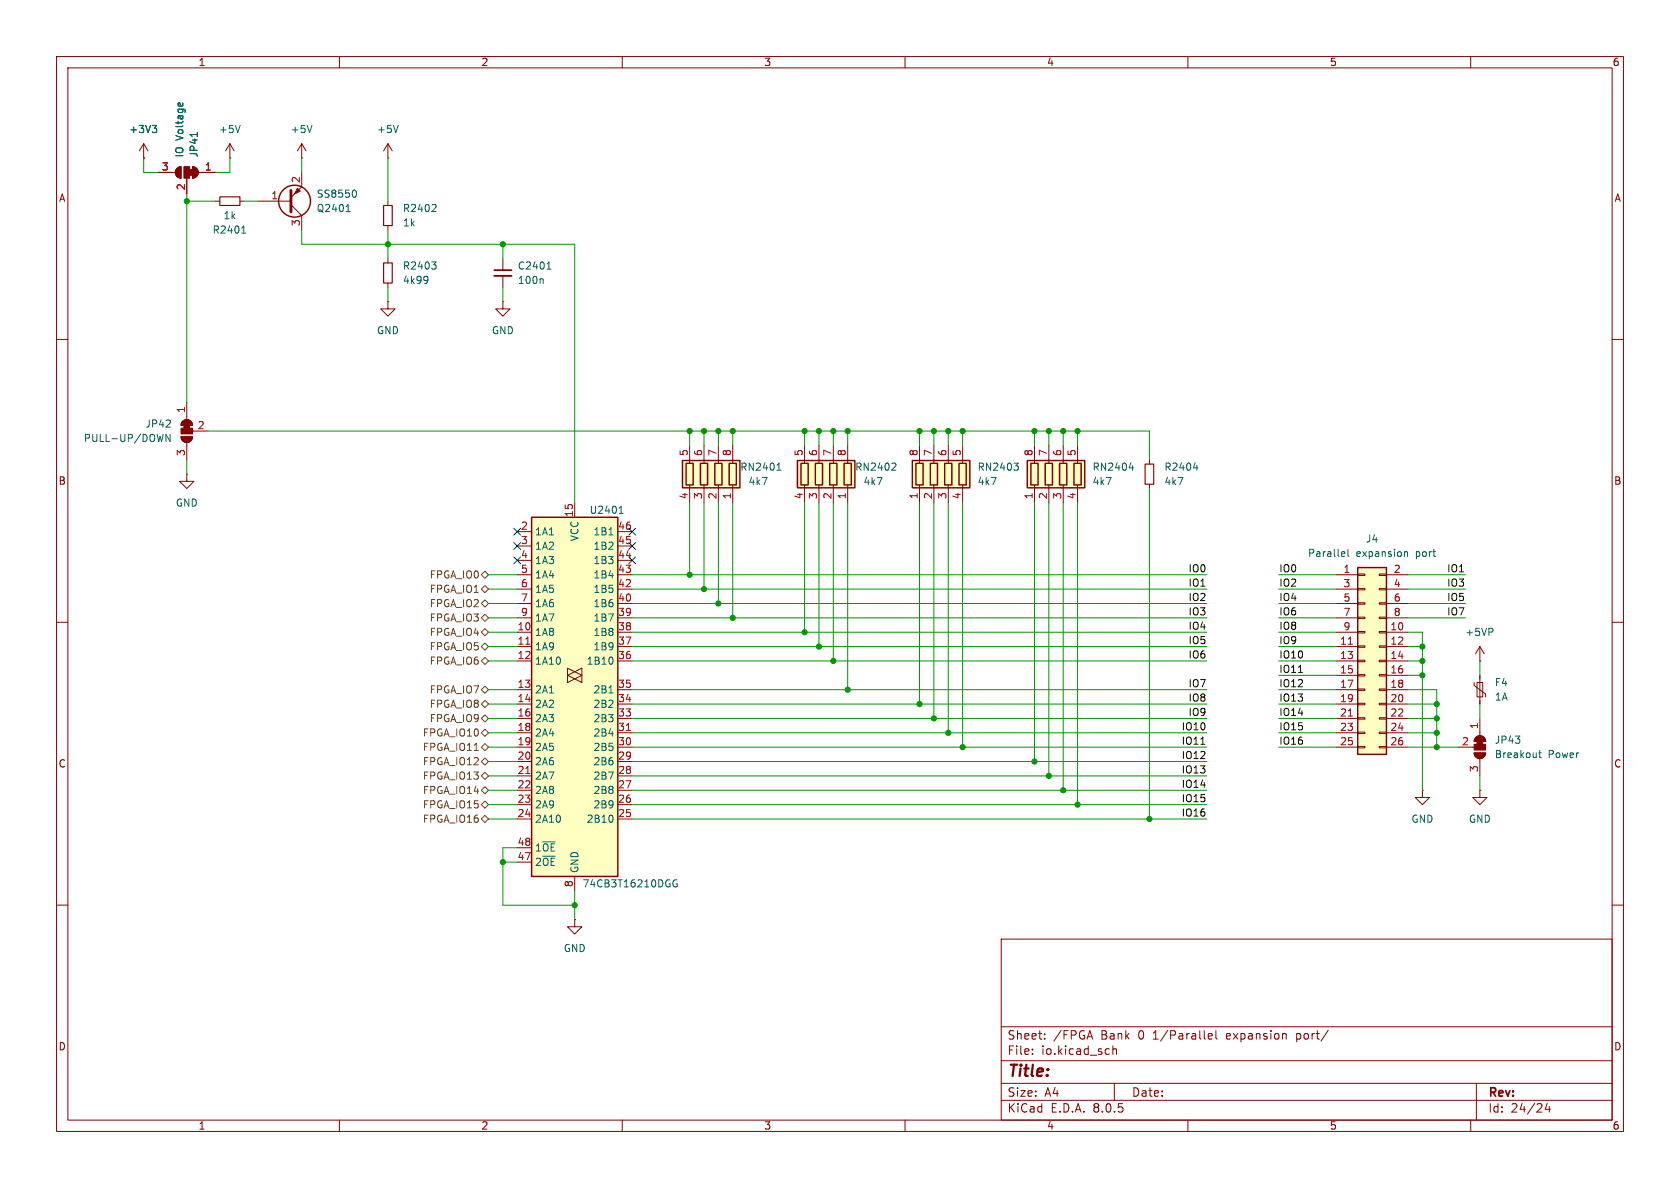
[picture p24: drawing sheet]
<svg xmlns="http://www.w3.org/2000/svg" width="297mm" height="210mm" viewBox="0 0 297 210" stroke-linecap="round" stroke-linejoin="round" font-family="sans-serif">
<defs><g id="words">
<text font-size="2.8" fill="#840000" x="178" y="190.9">Title:</text>
<g font-size="2.1" fill="#840000">
<text x="178" y="184">Sheet:</text>
<text x="186.2" y="184">/FPGA</text>
<text x="194.7" y="184">Bank</text>
<text x="201.4" y="184">0</text>
<text x="204.1" y="184">1/Parallel</text>
<text x="217.2" y="184">expansion</text>
<text x="229.7" y="184">port/</text>
<text x="178" y="186.7">File:</text>
<text x="184.1" y="186.7">io.kicad_sch</text>
<text x="178" y="196.9">KiCad</text>
<text x="178" y="194.1">Size:</text>
<text x="184.7" y="194.1">A4</text>
<text x="185.7" y="196.9">E.D.A.</text>
<text x="193.3" y="196.9">8.0.5</text>
<text x="200" y="194.1">Date:</text>
<text x="263" y="194.3">Rev:</text>
<text x="263" y="196.9">Id:</text>
<text x="267.1" y="196.9">24/24</text>
</g>
<g font-size="1.8" fill="#840000">
<text x="35" y="11.9">1</text>
<text x="85" y="11.9">2</text>
<text x="135" y="11.9">3</text>
<text x="185" y="11.9">4</text>
<text x="235" y="11.9">5</text>
<text x="285" y="11.9">6</text>
<text x="10.3" y="35.9">A</text>
<text x="285.3" y="35.9">A</text>
<text x="10.3" y="85.9">B</text>
<text x="285.3" y="85.9">B</text>
<text x="10.3" y="135.9">C</text>
<text x="285.3" y="135.9">C</text>
<text x="10.3" y="185.9">D</text>
<text x="285.3" y="185.9">D</text>
<text x="35" y="199.9">1</text>
<text x="85" y="199.9">2</text>
<text x="135" y="199.9">3</text>
<text x="185" y="199.9">4</text>
<text x="235" y="199.9">5</text>
<text x="285" y="199.9">6</text>
</g>
<g font-size="1.8" fill="#006464">
<text x="22.8" y="23.7">+3V3</text>
<text x="38.6" y="23.7">+5V</text>
<text x="51.3" y="23.7">+5V</text>
<text x="66.5" y="23.7">+5V</text>
<text x="32.6" y="27.9" transform="rotate(-90 32.6 27.9)">IO</text>
<text x="32.6" y="24.8" transform="rotate(-90 32.6 24.8)">Voltage</text>
<text x="35.2" y="27.9" transform="rotate(-90 35.2 27.9)">JP41</text>
<text x="55.9" y="35.2">SS8550</text>
<text x="37.5" y="41.5">R2401</text>
<text x="39.4" y="39">1k</text>
<text x="55.9" y="37.7">Q2401</text>
<text x="71.1" y="37.7">R2402</text>
<text x="71.1" y="40.2">1k</text>
<text x="71.1" y="47.9">R2403</text>
<text x="91.4" y="47.9">C2401</text>
<text x="71.1" y="50.4">4k99</text>
<text x="91.4" y="50.4">100n</text>
<text x="66.5" y="59.3">GND</text>
<text x="86.9" y="59.3">GND</text>
<text x="25.6" y="75.8">JP42</text>
<text x="14.7" y="78.3">PULL-UP/DOWN</text>
<text x="130.8" y="83.4">RN2401</text>
<text x="151.1" y="83.4">RN2402</text>
<text x="172.7" y="83.4">RN2403</text>
<text x="193" y="83.4">RN2404</text>
<text x="205.7" y="83.4">R2404</text>
<text x="31" y="89.8">GND</text>
<text x="132.2" y="86">4k7</text>
<text x="152.6" y="86">4k7</text>
<text x="172.7" y="86">4k7</text>
<text x="193" y="86">4k7</text>
<text x="205.7" y="86">4k7</text>
<text x="94.5" y="94.8">1A1</text>
<text x="102.5" y="95.8" transform="rotate(-90 102.5 95.8)">VCC</text>
<text x="104.1" y="91">U2401</text>
<text x="104.8" y="94.8">1B1</text>
<text x="94.5" y="97.4">1A2</text>
<text x="94.5" y="99.9">1A3</text>
<text x="104.8" y="99.9">1B3</text>
<text x="104.8" y="97.4">1B2</text>
<text x="231.1" y="98.7">Parallel</text>
<text x="239.7" y="98.7">expansion</text>
<text x="241.4" y="96.1">J4</text>
<text x="250.4" y="98.7">port</text>
<text x="94.5" y="102.5">1A4</text>
<text x="94.5" y="105">1A5</text>
<text x="94.5" y="107.5">1A6</text>
<text x="104.8" y="107.5">1B6</text>
<text x="104.8" y="105">1B5</text>
<text x="104.8" y="102.5">1B4</text>
<text x="94.5" y="112.6">1A8</text>
<text x="94.5" y="110.1">1A7</text>
<text x="104.8" y="112.6">1B8</text>
<text x="104.8" y="110.1">1B7</text>
<text x="258.9" y="112.6">+5VP</text>
<text x="94.5" y="115.2">1A9</text>
<text x="94.5" y="117.7">1A10</text>
<text x="103.6" y="117.7">1B10</text>
<text x="104.8" y="115.2">1B9</text>
<text x="94.5" y="122.8">2A1</text>
<text x="94.5" y="125.3">2A2</text>
<text x="104.8" y="125.3">2B2</text>
<text x="104.8" y="122.8">2B1</text>
<text x="264.2" y="121.5">F4</text>
<text x="264.2" y="124.1">1A</text>
<text x="94.5" y="127.9">2A3</text>
<text x="94.5" y="130.4">2A4</text>
<text x="104.8" y="130.4">2B4</text>
<text x="104.8" y="127.9">2B3</text>
<text x="264.2" y="131.7">JP43</text>
<text x="94.5" y="132.9">2A5</text>
<text x="94.5" y="135.5">2A6</text>
<text x="104.8" y="135.5">2B6</text>
<text x="104.8" y="132.9">2B5</text>
<text x="264.2" y="134.2">Breakout</text>
<text x="273.7" y="134.2">Power</text>
<text x="94.5" y="138">2A7</text>
<text x="94.5" y="140.6">2A8</text>
<text x="94.5" y="143.1">2A9</text>
<text x="104.8" y="143.1">2B9</text>
<text x="104.8" y="140.6">2B8</text>
<text x="104.8" y="138">2B7</text>
<text x="94.5" y="145.6">2A10</text>
<text x="103.6" y="145.6">2B10</text>
<text x="249.4" y="145.6">GND</text>
<text x="259.6" y="145.6">GND</text>
<text x="94.5" y="153.3">2~{OE}</text>
<text x="94.5" y="150.7">1~{OE}</text>
<text x="102.5" y="154.4" transform="rotate(-90 102.5 154.4)">GND</text>
<text x="102.9" y="157.1">74CB3T16210DGG</text>
<text x="99.6" y="168.5">GND</text>
</g>
<g font-size="1.8" fill="#a90000">
<text x="28.5" y="30.2">3</text>
<text x="32.8" y="33.7" transform="rotate(-90 32.8 33.7)">2</text>
<text x="36.1" y="30.2">1</text>
<text x="47.9" y="35.3">1</text>
<text x="53.1" y="32.5" transform="rotate(-90 53.1 32.5)">2</text>
<text x="53.1" y="40.1" transform="rotate(-90 53.1 40.1)">3</text>
<text x="32.8" y="73.1" transform="rotate(-90 32.8 73.1)">1</text>
<text x="34.9" y="75.9">2</text>
<text x="32.8" y="80.7" transform="rotate(-90 32.8 80.7)">3</text>
<text x="121.7" y="80.7" transform="rotate(-90 121.7 80.7)">5</text>
<text x="124.2" y="80.7" transform="rotate(-90 124.2 80.7)">6</text>
<text x="126.7" y="80.7" transform="rotate(-90 126.7 80.7)">7</text>
<text x="129.3" y="80.7" transform="rotate(-90 129.3 80.7)">8</text>
<text x="142" y="80.7" transform="rotate(-90 142 80.7)">5</text>
<text x="144.5" y="80.7" transform="rotate(-90 144.5 80.7)">6</text>
<text x="147.1" y="80.7" transform="rotate(-90 147.1 80.7)">7</text>
<text x="149.6" y="80.7" transform="rotate(-90 149.6 80.7)">8</text>
<text x="162.3" y="80.7" transform="rotate(-90 162.3 80.7)">8</text>
<text x="164.8" y="80.7" transform="rotate(-90 164.8 80.7)">7</text>
<text x="167.4" y="80.7" transform="rotate(-90 167.4 80.7)">6</text>
<text x="169.9" y="80.7" transform="rotate(-90 169.9 80.7)">5</text>
<text x="182.6" y="80.7" transform="rotate(-90 182.6 80.7)">8</text>
<text x="185.2" y="80.7" transform="rotate(-90 185.2 80.7)">7</text>
<text x="187.7" y="80.7" transform="rotate(-90 187.7 80.7)">6</text>
<text x="190.2" y="80.7" transform="rotate(-90 190.2 80.7)">5</text>
<text x="121.7" y="88.3" transform="rotate(-90 121.7 88.3)">4</text>
<text x="124.2" y="88.3" transform="rotate(-90 124.2 88.3)">3</text>
<text x="126.7" y="88.3" transform="rotate(-90 126.7 88.3)">2</text>
<text x="129.3" y="88.3" transform="rotate(-90 129.3 88.3)">1</text>
<text x="142" y="88.3" transform="rotate(-90 142 88.3)">4</text>
<text x="144.5" y="88.3" transform="rotate(-90 144.5 88.3)">3</text>
<text x="147.1" y="88.3" transform="rotate(-90 147.1 88.3)">2</text>
<text x="149.6" y="88.3" transform="rotate(-90 149.6 88.3)">1</text>
<text x="162.3" y="88.3" transform="rotate(-90 162.3 88.3)">1</text>
<text x="164.8" y="88.3" transform="rotate(-90 164.8 88.3)">2</text>
<text x="167.4" y="88.3" transform="rotate(-90 167.4 88.3)">3</text>
<text x="169.9" y="88.3" transform="rotate(-90 169.9 88.3)">4</text>
<text x="182.6" y="88.3" transform="rotate(-90 182.6 88.3)">1</text>
<text x="185.2" y="88.3" transform="rotate(-90 185.2 88.3)">2</text>
<text x="187.7" y="88.3" transform="rotate(-90 187.7 88.3)">3</text>
<text x="190.2" y="88.3" transform="rotate(-90 190.2 88.3)">4</text>
<text x="92" y="93.7">2</text>
<text x="101.3" y="91.5" transform="rotate(-90 101.3 91.5)">15</text>
<text x="109.2" y="93.7">46</text>
<text x="92" y="96.3">3</text>
<text x="92" y="98.8">4</text>
<text x="92" y="101.3">5</text>
<text x="109.2" y="101.3">43</text>
<text x="109.2" y="98.8">44</text>
<text x="109.2" y="96.3">45</text>
<text x="237.4" y="101.3">1</text>
<text x="246.3" y="101.3">2</text>
<text x="92" y="103.9">6</text>
<text x="92" y="106.4">7</text>
<text x="109.2" y="106.4">40</text>
<text x="109.2" y="103.9">42</text>
<text x="237.4" y="103.9">3</text>
<text x="237.4" y="106.4">5</text>
<text x="246.3" y="103.9">4</text>
<text x="246.3" y="106.4">6</text>
<text x="91.4" y="111.5">10</text>
<text x="92" y="109">9</text>
<text x="109.2" y="111.5">38</text>
<text x="109.2" y="109">39</text>
<text x="237.4" y="109">7</text>
<text x="237.4" y="111.5">9</text>
<text x="245.7" y="111.5">10</text>
<text x="246.3" y="109">8</text>
<text x="91.4" y="114">11</text>
<text x="91.4" y="116.6">12</text>
<text x="109.2" y="116.6">36</text>
<text x="109.2" y="114">37</text>
<text x="236.8" y="114">11</text>
<text x="236.8" y="116.6">13</text>
<text x="236.8" y="119.1">15</text>
<text x="245.7" y="114">12</text>
<text x="245.7" y="116.6">14</text>
<text x="245.7" y="119.1">16</text>
<text x="91.4" y="121.7">13</text>
<text x="91.4" y="124.2">14</text>
<text x="109.2" y="124.2">34</text>
<text x="109.2" y="121.7">35</text>
<text x="236.8" y="121.7">17</text>
<text x="236.8" y="124.2">19</text>
<text x="245.7" y="121.7">18</text>
<text x="245.7" y="124.2">20</text>
<text x="91.4" y="126.7">16</text>
<text x="91.4" y="129.3">18</text>
<text x="91.4" y="131.8">19</text>
<text x="109.2" y="131.8">30</text>
<text x="109.2" y="129.3">31</text>
<text x="109.2" y="126.7">33</text>
<text x="236.8" y="126.7">21</text>
<text x="236.8" y="129.3">23</text>
<text x="236.8" y="131.8">25</text>
<text x="245.7" y="126.7">22</text>
<text x="245.7" y="129.3">24</text>
<text x="245.7" y="131.8">26</text>
<text x="258.4" y="131.8">2</text>
<text x="261.4" y="129" transform="rotate(-90 261.4 129)">1</text>
<text x="91.4" y="134.4">20</text>
<text x="91.4" y="136.9">21</text>
<text x="109.2" y="136.9">28</text>
<text x="109.2" y="134.4">29</text>
<text x="261.4" y="136.6" transform="rotate(-90 261.4 136.6)">3</text>
<text x="91.4" y="139.4">22</text>
<text x="91.4" y="142">23</text>
<text x="109.2" y="142">26</text>
<text x="109.2" y="139.4">27</text>
<text x="91.4" y="144.5">24</text>
<text x="91.4" y="149.6">48</text>
<text x="109.2" y="144.5">25</text>
<text x="91.4" y="152.1">47</text>
<text x="101.3" y="156.9" transform="rotate(-90 101.3 156.9)">8</text>
</g>
<g font-size="1.8" fill="#0f0f0f">
<text x="210" y="101.3">IO0</text>
<text x="226.1" y="101.3">IO0</text>
<text x="255.7" y="101.3">IO1</text>
<text x="210" y="106.3">IO2</text>
<text x="210" y="103.8">IO1</text>
<text x="226.1" y="103.8">IO2</text>
<text x="226.1" y="106.3">IO4</text>
<text x="255.7" y="106.3">IO5</text>
<text x="255.7" y="103.8">IO3</text>
<text x="210" y="111.4">IO4</text>
<text x="210" y="114">IO5</text>
<text x="210" y="108.9">IO3</text>
<text x="226.1" y="114">IO9</text>
<text x="226.1" y="111.4">IO8</text>
<text x="226.1" y="108.9">IO6</text>
<text x="255.7" y="108.9">IO7</text>
<text x="210" y="116.5">IO6</text>
<text x="226.1" y="119">IO11</text>
<text x="226.1" y="116.5">IO10</text>
<text x="210" y="124.1">IO8</text>
<text x="210" y="121.6">IO7</text>
<text x="226.1" y="121.6">IO12</text>
<text x="226.1" y="124.1">IO13</text>
<text x="208.8" y="129.2">IO10</text>
<text x="208.8" y="131.7">IO11</text>
<text x="210" y="126.7">IO9</text>
<text x="226.1" y="129.2">IO15</text>
<text x="226.1" y="131.7">IO16</text>
<text x="226.1" y="126.7">IO14</text>
<text x="208.8" y="136.8">IO13</text>
<text x="208.8" y="134.3">IO12</text>
<text x="208.8" y="139.4">IO14</text>
<text x="208.8" y="141.9">IO15</text>
<text x="208.8" y="144.4">IO16</text>
</g>
<g font-size="1.8" fill="#725600">
<text x="75.9" y="105">FPGA_IO1</text>
<text x="75.9" y="107.5">FPGA_IO2</text>
<text x="75.9" y="102.5">FPGA_IO0</text>
<text x="75.9" y="112.6">FPGA_IO4</text>
<text x="75.9" y="110.1">FPGA_IO3</text>
<text x="75.9" y="115.2">FPGA_IO5</text>
<text x="75.9" y="117.7">FPGA_IO6</text>
<text x="75.9" y="125.3">FPGA_IO8</text>
<text x="75.9" y="122.8">FPGA_IO7</text>
<text x="74.7" y="130.4">FPGA_IO10</text>
<text x="75.9" y="127.9">FPGA_IO9</text>
<text x="74.7" y="132.9">FPGA_IO11</text>
<text x="74.7" y="135.5">FPGA_IO12</text>
<text x="74.7" y="138">FPGA_IO13</text>
<text x="74.7" y="143.1">FPGA_IO15</text>
<text x="74.7" y="140.6">FPGA_IO14</text>
<text x="74.7" y="145.6">FPGA_IO16</text>
</g>
</g></defs>
<g fill="none" stroke="#840000" stroke-width=".18">
<path d="M10 10h277v190h-277zM12 12h273v186h-273zM60 10v2M110 10v2M160 10v2M210 10v2M260 10v2M25.4 27.9h.1M25.4 25.4l-.8 1.3M25.4 25.4v2.5M25.4 25.4l.8 1.3M10 60h2"/>
<path d="M285 60h2M10 110h2M285 110h2M257.8 132.1h2.8M260.6 133.1h2a1.02 1.02 0 0 1-1 1 1.02 1.02 0 0 1-1-1zM260.9 130.4a1.02 1.02 0 0 1 1.1-.3 1.02 1.02 0 0 1 .6 1h-2zM261.6 127v3M261.6 134.1v3.1M10 160h2M285 160h2M177 166h108v32h-108zM60 198v2"/>
<path d="M110 198v2M160 198v2M177 194.5h108M177 191.5h108M177 187.5h108M177 181.5h108M182.5 186.3v.1M182.5 185.5v.1M184.7 183.6v.1M184.7 182.8v.1M196.7 184.9v1.5M196.7 185.5l.3-.1 .3 .1 .1 .9"/>
<path d="M197 191.5v3M210 198v2M213.6 183.2l.7-.1-.1-.3-.4-.1-.2 .2 .1 .7h.5M215 182.2v1.3l.2 .2M227.3 182.8l.1 .9M234.8 182.1l-1.3 2M260 198v2M261 191.5v6.5M273.5 195l-.3 1.1h.9M273.9 195.6v1"/>
</g>
<g fill="#840000" stroke="#840000" stroke-width=".18">
<path d="M261.1 131.1h1v.5h-1z"/>
<path d="M260.9 130.4a1.02 1.02 0 0 1 1.1-.3 1.02 1.02 0 0 1 .6 1h-2z"/>
<path d="M260.6 131.6h2v1h-2z"/>
<path d="M260.6 133.1h2a1.02 1.02 0 0 1-1 1 1.02 1.02 0 0 1-1-1z"/>
</g>
<path d="M26.9 22.2h.8l-.4 .5M27.5 22.7l.2 .2v.3l-.2 .2M272 133.1h.5M272.2 132.7v1l.3 .2" fill="none" stroke="#006464" stroke-width=".18"/>
<path d="M161.3 81.4h10.1v4.8h-10.1z" fill="#ffffc2"/>
<path d="M161.3 81.4h10.1v4.8h-10.1zM161.9 81.9h1.3v3.8h-1.3zM164.5 81.9h1.2v3.8h-1.2zM167 81.9h1.3v3.8h-1.3zM169.5 81.9h1.3v3.8h-1.3z" fill="none" stroke="#840000" stroke-width=".25"/>
<path d="M162.6 78.7v3.2M165.1 78.7v3.2M167.6 78.7v3.2M170.2 78.7v3.2M162.6 85.7v3.2M165.1 85.7v3.2M167.6 85.7v3.2M170.2 85.7v3.2" fill="none" stroke="#840000" stroke-width=".18"/>
<path d="M179.2 81.9h.8l-.4 .4 .4 .2v.4l-.2 .2h-.4" fill="none" stroke="#006464" stroke-width=".18"/>
<path d="M120.6 81.4h10.2v4.8h-10.2z" fill="#ffffc2"/>
<path d="M120.6 81.4h10.2v4.8h-10.2zM121.3 81.9h1.3v3.8h-1.3zM123.8 81.9h1.3v3.8h-1.3zM126.4 81.9h1.2v3.8h-1.2zM128.9 81.9h1.3v3.8h-1.3z" fill="none" stroke="#840000" stroke-width=".25"/>
<path d="M121.9 78.7v3.2M124.5 78.7v3.2M127 78.7v3.2M129.5 78.7v3.2M121.9 85.7v3.2M124.5 85.7v3.2M127 85.7v3.2M129.5 85.7v3.2" fill="none" stroke="#840000" stroke-width=".18"/>
<path d="M137.4 83.1h.7M137.5 82.2l.2-.3v1.2" fill="none" stroke="#006464" stroke-width=".18"/>
<path d="M141 81.4h10.1v4.8h-10.1z" fill="#ffffc2"/>
<path d="M141 81.4h10.1v4.8h-10.1zM141.6 81.9h1.3v3.8h-1.3zM144.1 81.9h1.3v3.8h-1.3zM146.7 81.9h1.3v3.8h-1.3zM149.2 81.9h1.3v3.8h-1.3z" fill="none" stroke="#840000" stroke-width=".25"/>
<path d="M142.2 78.7v3.2M144.8 78.7v3.2M147.3 78.7v3.2M149.9 78.7v3.2M142.2 85.7v3.2M144.8 85.7v3.2M147.3 85.7v3.2M149.9 85.7v3.2" fill="none" stroke="#840000" stroke-width=".18"/>
<path d="M157.9 81.9h.4l.1 .3-.8 .9h.8" fill="none" stroke="#006464" stroke-width=".18"/>
<path d="M181.6 81.4h10.2v4.8h-10.2z" fill="#ffffc2"/>
<path d="M181.6 81.4h10.2v4.8h-10.2zM182.2 81.9h1.3v3.8h-1.3zM184.8 81.9h1.3v3.8h-1.3zM187.3 81.9h1.3v3.8h-1.3zM189.9 81.9h1.2v3.8h-1.2z" fill="none" stroke="#840000" stroke-width=".25"/>
<g fill="none" stroke="#840000" stroke-width=".18">
<path d="M27.9 30.5h3.1M31.3 29.8l.7-.3v2a1.02 1.02 0 0 1-.9-.6 1.02 1.02 0 0 1 .2-1.1zM33 31.5v2.8M34 29.5a1.02 1.02 0 0 1 1 1 1.02 1.02 0 0 1-1 1zM35.1 30.5h3M182.9 78.7v3.2M185.4 78.7v3.2M188 78.7v3.2M190.5 78.7v3.2M182.9 85.7v3.2M185.4 85.7v3.2M188 85.7v3.2"/>
<path d="M190.5 85.7v3.2"/>
</g>
<path d="M31.5 18.3l.3-.1 .1 .6M32.3 18.2v.1M34.9 23.4v.7M199.6 82.7h.8M200.2 82.3v.8" fill="none" stroke="#006464" stroke-width=".18"/>
<g fill="#840000" stroke="#840000" stroke-width=".18">
<path d="M33.5 30h.5v1h-.5z"/>
<path d="M34 29.5a1.02 1.02 0 0 1 1 1 1.02 1.02 0 0 1-1 1z"/>
<path d="M32.5 29.5h1v2h-1z"/>
<path d="M31.3 29.8l.7-.3v2a1.02 1.02 0 0 1-.9-.6 1.02 1.02 0 0 1 .2-1.1z"/>
</g>
<path d="M240 100.3h5.1v33.1h-5.1z" fill="#ffffc2"/>
<g fill="none" stroke="#840000" stroke-width=".18">
<path d="M45.7 35.6h5.7M51.4 36.2l1.9 1.9v2.5M53.3 30.5v2.5l-1.9 1.9M68.6 53.3v1.3h1.2l-1.2 1.3-1.3-1.3h1.3M68.6 53.3h.1M88.9 53.3v1.3h1.3l-1.3 1.3-1.3-1.3h1.3M88.9 53.3h.1M88.9 45.7v2.1M88.9 48.8v2M32 77.2h2a1.02 1.02 0 0 1-1 1 1.02 1.02 0 0 1-1-1zM32.3 74.5a1.02 1.02 0 0 1 1.1-.3 1.02 1.02 0 0 1 .6 1h-2zM33 71.1v3.1"/>
<path d="M33 78.2v3.1M34 76.2h2.8M33 83.8v1.3h1.3l-1.3 1.3-1.3-1.3h1.3M33 83.8h.1M236.2 101.6h3.8M236.2 111.8h3.8M236.2 114.3h3.8M236.2 116.8h3.8M236.2 119.4h3.8M236.2 104.1h3.8M236.2 106.7h3.8M236.2 109.2h3.8"/>
<path d="M240 119.3h1.3v.2h-1.3zM240 116.7h1.3v.3h-1.3zM240 114.2h1.3v.2h-1.3zM240 111.6h1.3v.3h-1.3zM240 109.1h1.3v.2h-1.3zM240 106.6h1.3v.2h-1.3zM240 104h1.3v.3h-1.3zM240 101.5h1.3v.2h-1.3zM243.8 119.3h1.3v.2h-1.3zM243.8 116.7h1.3v.3h-1.3zM243.8 114.2h1.3v.2h-1.3zM243.8 111.6h1.3v.3h-1.3z"/>
<path d="M243.8 109.1h1.3v.2h-1.3zM243.8 106.6h1.3v.2h-1.3zM243.8 104h1.3v.3h-1.3zM243.8 101.5h1.3v.2h-1.3zM245.1 101.6h3.8M245.1 111.8h3.8M245.1 114.3h3.8M245.1 116.8h3.8M245.1 119.4h3.8M245.1 104.1h3.8M245.1 106.7h3.8M245.1 109.2h3.8"/>
<path d="M261.6 116.8h.1M261.6 114.3v2.5M261.6 119.4v5.1M261.6 114.3l-.7 1.3M261.6 114.3l.8 1.3M236.2 121.9h3.8M236.2 124.5h3.8M236.2 127h3.8M236.2 129.5h3.8M236.2 132.1h3.8M240 132h1.3v.2h-1.3zM240 129.4h1.3v.3h-1.3z"/>
<path d="M240 126.9h1.3v.2h-1.3zM240 124.3h1.3v.3h-1.3zM240 121.8h1.3v.2h-1.3zM243.8 132h1.3v.2h-1.3zM243.8 129.4h1.3v.3h-1.3zM243.8 126.9h1.3v.2h-1.3zM243.8 124.3h1.3v.3h-1.3zM243.8 121.8h1.3v.2h-1.3zM245.1 121.9h3.8M245.1 124.5h3.8M245.1 127h3.8M245.1 129.5h3.8"/>
<path d="M245.1 132.1h3.8M251.5 139.7v1.3h1.2l-1.2 1.2-1.3-1.2h1.3M251.5 139.7h.1M260.6 120.7v.5l2 1.5v.5M261.1 120.7h1v2.5h-1zM261.6 139.7v1.3h1.3l-1.3 1.2-1.3-1.2h1.3M261.6 139.7h.1"/>
</g>
<g fill="none" stroke="#840000" stroke-width=".25">
<path d="M240 100.3h5.1v33.1h-5.1z"/>
<circle cx="52.1" cy="35.6" r="2.82"/>
</g>
<path d="M238.4 113.9h.7M238.4 126.6h.7" fill="none" stroke="#a90000" stroke-width=".18"/>
<g fill="none" stroke="#006464" stroke-width=".18">
<path d="M61.2 37.4h.7M61.4 36.3l.2-.2v1.3M62.7 33.6a.79 .79 0 0 1 0 1.3M95.8 49.3l.2 .2v.6M96.7 47.6h.7M96.8 46.6l.3-.3v1.3M28.9 76.8l-.3 1.2M30.1 76.8v1.2l-.8-1.2v1.2M237.3 97.5l.4 .1 .1 .2-.6 .1M237.7 98.3l-.4 .1M238.3 97.1v1.1l.2 .2M248.3 97.6l.2-.1 .3 .1v.8"/>
<path d="M263.8 111.1l.1 .2-.1 .4"/>
</g>
<g fill="#840000" stroke="#840000" stroke-width=".18">
<path d="M32.5 75.2h1v.5h-1z"/>
<path d="M32.3 74.5a1.02 1.02 0 0 1 1.1-.3 1.02 1.02 0 0 1 .6 1h-2z"/>
<path d="M32 75.7h2v1h-2z"/>
<path d="M32 77.2h2a1.02 1.02 0 0 1-1 1 1.02 1.02 0 0 1-1-1z"/>
<path d="M52.6 33.3l.5 .5-1 .5z"/>
</g>
<path d="M51.4 33.7v3.8" fill="none" stroke="#840000" stroke-width=".51"/>
<path d="M87.4 48.8h3" fill="none" stroke="#840000" stroke-width=".33"/>
<path d="M87.4 47.8h3" fill="none" stroke="#840000" stroke-width=".3"/>
<path d="M94 91.4h15.2v63.5h-15.2z" fill="#ffffc2"/>
<path d="M94 91.4h15.2v63.5h-15.2z" fill="none" stroke="#840000" stroke-width=".25"/>
<g fill="none" stroke="#840000" stroke-width=".18">
<path d="M25.4 27.9h.1M27.9 30.5h2.6M33 31.8v2.5M35.6 30.5h2.5M38.1 35.6h.8M40.6 27.9h.1M40.6 25.4l-.7 1.3M40.6 25.4v2.5M40.6 25.4l.8 1.3M42.4 35.6h.8M53.3 27.9h.1M53.3 25.4l-.7 1.3"/>
<path d="M53.3 25.4v2.5M53.3 25.4l.8 1.3M68.6 27.9h.1M68.6 25.4l-.8 1.3M68.6 25.4v2.5M68.6 35.6v.7M68.6 39.9v.7M68.6 25.4l.7 1.3M68.6 45.7v.8M68.6 50v.8M91.4 94h2.6M91.4 96.5h2.6"/>
<path d="M91.4 99.1h2.6M101.6 88.9v2.5M109.2 94h2.6M109.2 96.5h2.6M109.2 99.1h2.6M203.2 81.3v.7M203.2 85.6v.8M91.4 111.8h2.6M91.4 114.3h2.6M91.4 116.8h2.6M91.4 109.2h2.6M91.4 106.7h2.6"/>
<path d="M91.4 104.1h2.6M91.4 101.6h2.6M100.3 118.1l2.6 1.3-2.6 1.3zM100.3 119.4l2.6-1.3v2.6zM109.2 111.8h2.6M109.2 114.3h2.6M109.2 116.8h2.6M109.2 109.2h2.6M109.2 106.7h2.6M109.2 104.1h2.6M109.2 101.6h2.6M91.4 121.9h2.6"/>
<path d="M91.4 124.5h2.6M91.4 127h2.6M91.4 129.5h2.6M91.4 132.1h2.6M91.4 134.6h2.6M91.4 137.2h2.6M91.4 139.7h2.6M109.2 121.9h2.6M109.2 124.5h2.6M109.2 127h2.6M109.2 129.5h2.6M109.2 132.1h2.6"/>
<path d="M109.2 134.6h2.6M109.2 137.2h2.6M109.2 139.7h2.6M91.4 142.2h2.6M91.4 144.8h2.6M91.4 152.4h2.6M91.4 149.9h2.6M101.6 154.9v2.6M109.2 142.2h2.6M109.2 144.8h2.6M101.6 162.6v1.2h1.3l-1.3 1.3-1.3-1.3h1.3M101.6 162.6h.1"/>
</g>
<path d="M93 113.9h.7M93 136.7h.7M110.7 129.1h.8" fill="none" stroke="#a90000" stroke-width=".18"/>
<g fill="none" stroke="#006464" stroke-width=".18">
<path d="M31.5 18.3l.3-.1 .1 .6M32.3 18.2v.1M26.9 22.2h.8l-.4 .5M27.5 22.7l.2 .2v.3l-.2 .2M34.9 23.4v.7M42.5 22.2l-.5 1.2M55.2 22.2l-.5 1.2M70.4 22.2l-.4 1.2M76.9 36.1l.2 .3-.1 .3-.7 .7h.8M42.7 41.2h.8M42.8 40.3l.3-.4v1.3M75.4 48.8l.2 .2a1.07 1.07 0 0 1-.1 1"/>
<path d="M75.6 49.4l-.2 .2M76.3 46.3h.8l-.4 .5M76.9 46.8l.2 .2v.3l-.2 .3M107.6 94.6h.8M109.5 90.7h.7M109.6 89.8l.2-.3v1.2M211 82.7h.8M211.6 82.3v.8M108.2 116.3l.2 .3-.2 .7M107.6 122.5h.8M108.2 144.2l.2 .4-.2 .6M119.7 155.6a.59 .59 0 0 0-.8 .6 .59 .59 0 0 0 .8 .5v-.5h-.2"/>
</g>
<path d="M38.9 34.8h3.5v1.5h-3.5zM67.8 36.3h1.5v3.6h-1.5zM67.8 46.5h1.5v3.5h-1.5zM202.4 82h1.6v3.6h-1.6z" fill="none" stroke="#840000" stroke-width=".2"/>
<g fill="none" stroke="#725600" stroke-width=".18">
<path d="M85.1 104.1l.6-.6 .7 .6-.7 .7zM85.1 114.3l.6-.6 .7 .6-.7 .6zM85.1 111.8l.6-.7 .7 .7-.7 .6zM85.1 116.8l.6-.6 .7 .6-.7 .7zM85.1 106.7l.6-.7 .7 .7-.7 .6zM85.1 101.6l.6-.6 .7 .6-.7 .6zM85.7 108.6l.7 .6-.7 .7-.6-.7zM85.1 137.2l.6-.7 .7 .7-.7 .6zM85.1 124.5l.6-.7 .7 .7-.7 .6zM85.1 127l.6-.6 .7 .6-.7 .6zM85.1 134.6l.6-.6 .7 .6-.7 .7zM85.1 129.5l.6-.6 .7 .6-.7 .7z"/>
<path d="M85.1 139.7l.6-.6 .7 .6-.7 .6zM85.7 131.4l.7 .7-.7 .6-.6-.6zM85.7 121.3l.7 .6-.7 .7-.6-.7zM85.1 144.8l.6-.7 .7 .7-.7 .6zM85.1 142.2l.6-.6 .7 .6-.7 .7z"/>
</g>
<path d="M229.5 118.9h.8M212.3 131.6h.7" fill="none" stroke="#0f0f0f" stroke-width=".18"/>
<g fill="none" stroke="#009600" stroke-width=".18">
<path d="M25.4 27.9v2.6h2.5M33 35.6h5.1M33 34.3v36.8M40.6 27.9v2.6h-2.5M43.2 35.6h2.5M53.3 27.9v2.6M68.6 27.9v7.7M53.3 40.6v2.6h48.3v45.7M68.6 40.6v5.1M68.6 50.8v2.5M88.9 43.2v2.5M88.9 50.8v2.5"/>
<path d="M36.8 76.2h166.4v5.1M121.9 76.2v2.5M124.5 76.2v2.5M127 76.2v2.5M129.5 76.2v2.5M142.2 76.2v2.5M144.8 76.2v2.5M147.3 76.2v2.5M149.9 76.2v2.5M162.6 76.2v2.5M165.1 76.2v2.5M167.6 76.2v2.5"/>
<path d="M170.2 76.2v2.5M182.9 76.2v2.5M185.4 76.2v2.5M188 76.2v2.5M190.5 76.2v2.5M33 81.3v2.5M121.9 88.9v12.7M124.5 88.9v15.2M127 88.9v17.8M129.5 88.9v20.3M142.2 88.9v22.9M144.8 88.9v25.4"/>
<path d="M147.3 88.9v27.9M149.9 88.9v33M162.6 88.9v35.6M165.1 88.9v38.1M167.6 88.9v40.6M170.2 88.9v43.2M182.9 88.9v45.7M185.4 88.9v48.3M188 88.9v50.8M190.5 88.9v53.3M203.2 86.4v58.4M86.4 116.8h5"/>
<path d="M86.4 101.6h5M86.4 114.3h5M86.4 111.8h5M86.4 109.2h5M86.4 104.1h5M86.4 106.7h5M111.8 116.8h101.6M111.8 101.6h101.6M111.8 114.3h101.6M111.8 111.8h101.6M111.8 109.2h101.6M111.8 104.1h101.6"/>
<path d="M111.8 106.7h101.6M226.1 116.8h10.1M226.1 101.6h10.1M226.1 119.4h10.1M226.1 114.3h10.1M226.1 111.8h10.1M226.1 109.2h10.1M226.1 104.1h10.1M226.1 106.7h10.1M248.9 116.8h2.6M248.9 101.6h10.2M248.9 119.4h2.6"/>
<path d="M248.9 111.8h2.6v27.9M248.9 114.3h2.6M248.9 109.2h10.2M248.9 104.1h10.2M248.9 106.7h10.2M261.6 116.8v2.6M86.4 132.1h5M86.4 139.7h5M86.4 137.2h5M86.4 124.5h5M86.4 121.9h5M86.4 127h5"/>
<path d="M86.4 129.5h5M86.4 134.6h5M111.8 132.1h101.6M111.8 139.7h101.6M111.8 137.2h101.6M111.8 124.5h101.6M111.8 121.9h101.6M111.8 127h101.6M111.8 129.5h101.6M111.8 134.6h101.6M226.1 132.1h10.1M226.1 124.5h10.1"/>
<path d="M226.1 121.9h10.1M226.1 127h10.1M226.1 129.5h10.1M248.9 132.1h8.9M248.9 124.5h5.1M248.9 121.9h5.1v10.2M248.9 127h5.1M248.9 129.5h5.1M261.6 124.5v2.5M261.6 137.2v2.5M86.4 144.8h5M86.4 142.2h5"/>
<path d="M88.9 152.4h2.5M91.4 149.9h-2.5v10.1h12.7M101.6 157.5v5.1M111.8 144.8h101.6M111.8 142.2h101.6"/>
</g>
<path d="M90.8 98.5l1.2 1.2M90.8 93.4l1.2 1.2M90.8 95.9l1.2 1.2M92 98.5l-1.2 1.2M92 93.4l-1.2 1.2M92 95.9l-1.2 1.2M111.2 93.4l1.2 1.2M111.2 98.5l1.2 1.2M111.2 95.9l1.2 1.2M112.4 93.4l-1.2 1.2M112.4 98.5l-1.2 1.2M112.4 95.9l-1.2 1.2" fill="none" stroke="#000084" stroke-width=".18"/>
<g fill="#009600" stroke="#009600" stroke-width=".18">
<circle cx="185.4" cy="76.2" r=".46"/>
<circle cx="188" cy="76.2" r=".46"/>
<circle cx="203.2" cy="144.8" r=".46"/>
<circle cx="182.9" cy="76.2" r=".46"/>
<circle cx="190.5" cy="76.2" r=".46"/>
<circle cx="185.4" cy="137.2" r=".46"/>
<circle cx="188" cy="139.7" r=".46"/>
<circle cx="190.5" cy="142.2" r=".46"/>
<circle cx="182.9" cy="134.6" r=".46"/>
<circle cx="147.3" cy="116.8" r=".46"/>
<circle cx="170.2" cy="132.1" r=".46"/>
<circle cx="254" cy="124.5" r=".46"/>
<circle cx="251.5" cy="119.4" r=".46"/>
<circle cx="251.5" cy="116.8" r=".46"/>
<circle cx="251.5" cy="114.3" r=".46"/>
<circle cx="254" cy="132.1" r=".46"/>
<circle cx="254" cy="129.5" r=".46"/>
<circle cx="254" cy="127" r=".46"/>
<circle cx="127" cy="76.2" r=".46"/>
<circle cx="142.2" cy="76.2" r=".46"/>
<circle cx="124.5" cy="76.2" r=".46"/>
<circle cx="129.5" cy="76.2" r=".46"/>
<circle cx="121.9" cy="76.2" r=".46"/>
<circle cx="147.3" cy="76.2" r=".46"/>
<circle cx="144.8" cy="76.2" r=".46"/>
<circle cx="149.9" cy="76.2" r=".46"/>
<circle cx="129.5" cy="109.2" r=".46"/>
<circle cx="124.5" cy="104.1" r=".46"/>
<circle cx="127" cy="106.7" r=".46"/>
<circle cx="121.9" cy="101.6" r=".46"/>
<circle cx="165.1" cy="127" r=".46"/>
<circle cx="149.9" cy="121.9" r=".46"/>
<circle cx="167.6" cy="129.5" r=".46"/>
<circle cx="162.6" cy="124.5" r=".46"/>
<circle cx="144.8" cy="114.3" r=".46"/>
<circle cx="142.2" cy="111.8" r=".46"/>
<circle cx="170.2" cy="76.2" r=".46"/>
<circle cx="165.1" cy="76.2" r=".46"/>
<circle cx="167.6" cy="76.2" r=".46"/>
<circle cx="162.6" cy="76.2" r=".46"/>
<circle cx="33" cy="35.6" r=".46"/>
<circle cx="88.9" cy="43.2" r=".46"/>
<circle cx="68.6" cy="43.2" r=".46"/>
<circle cx="101.6" cy="160" r=".46"/>
<circle cx="88.9" cy="152.4" r=".46"/>
</g>
<use href="#words"/>
</svg>
